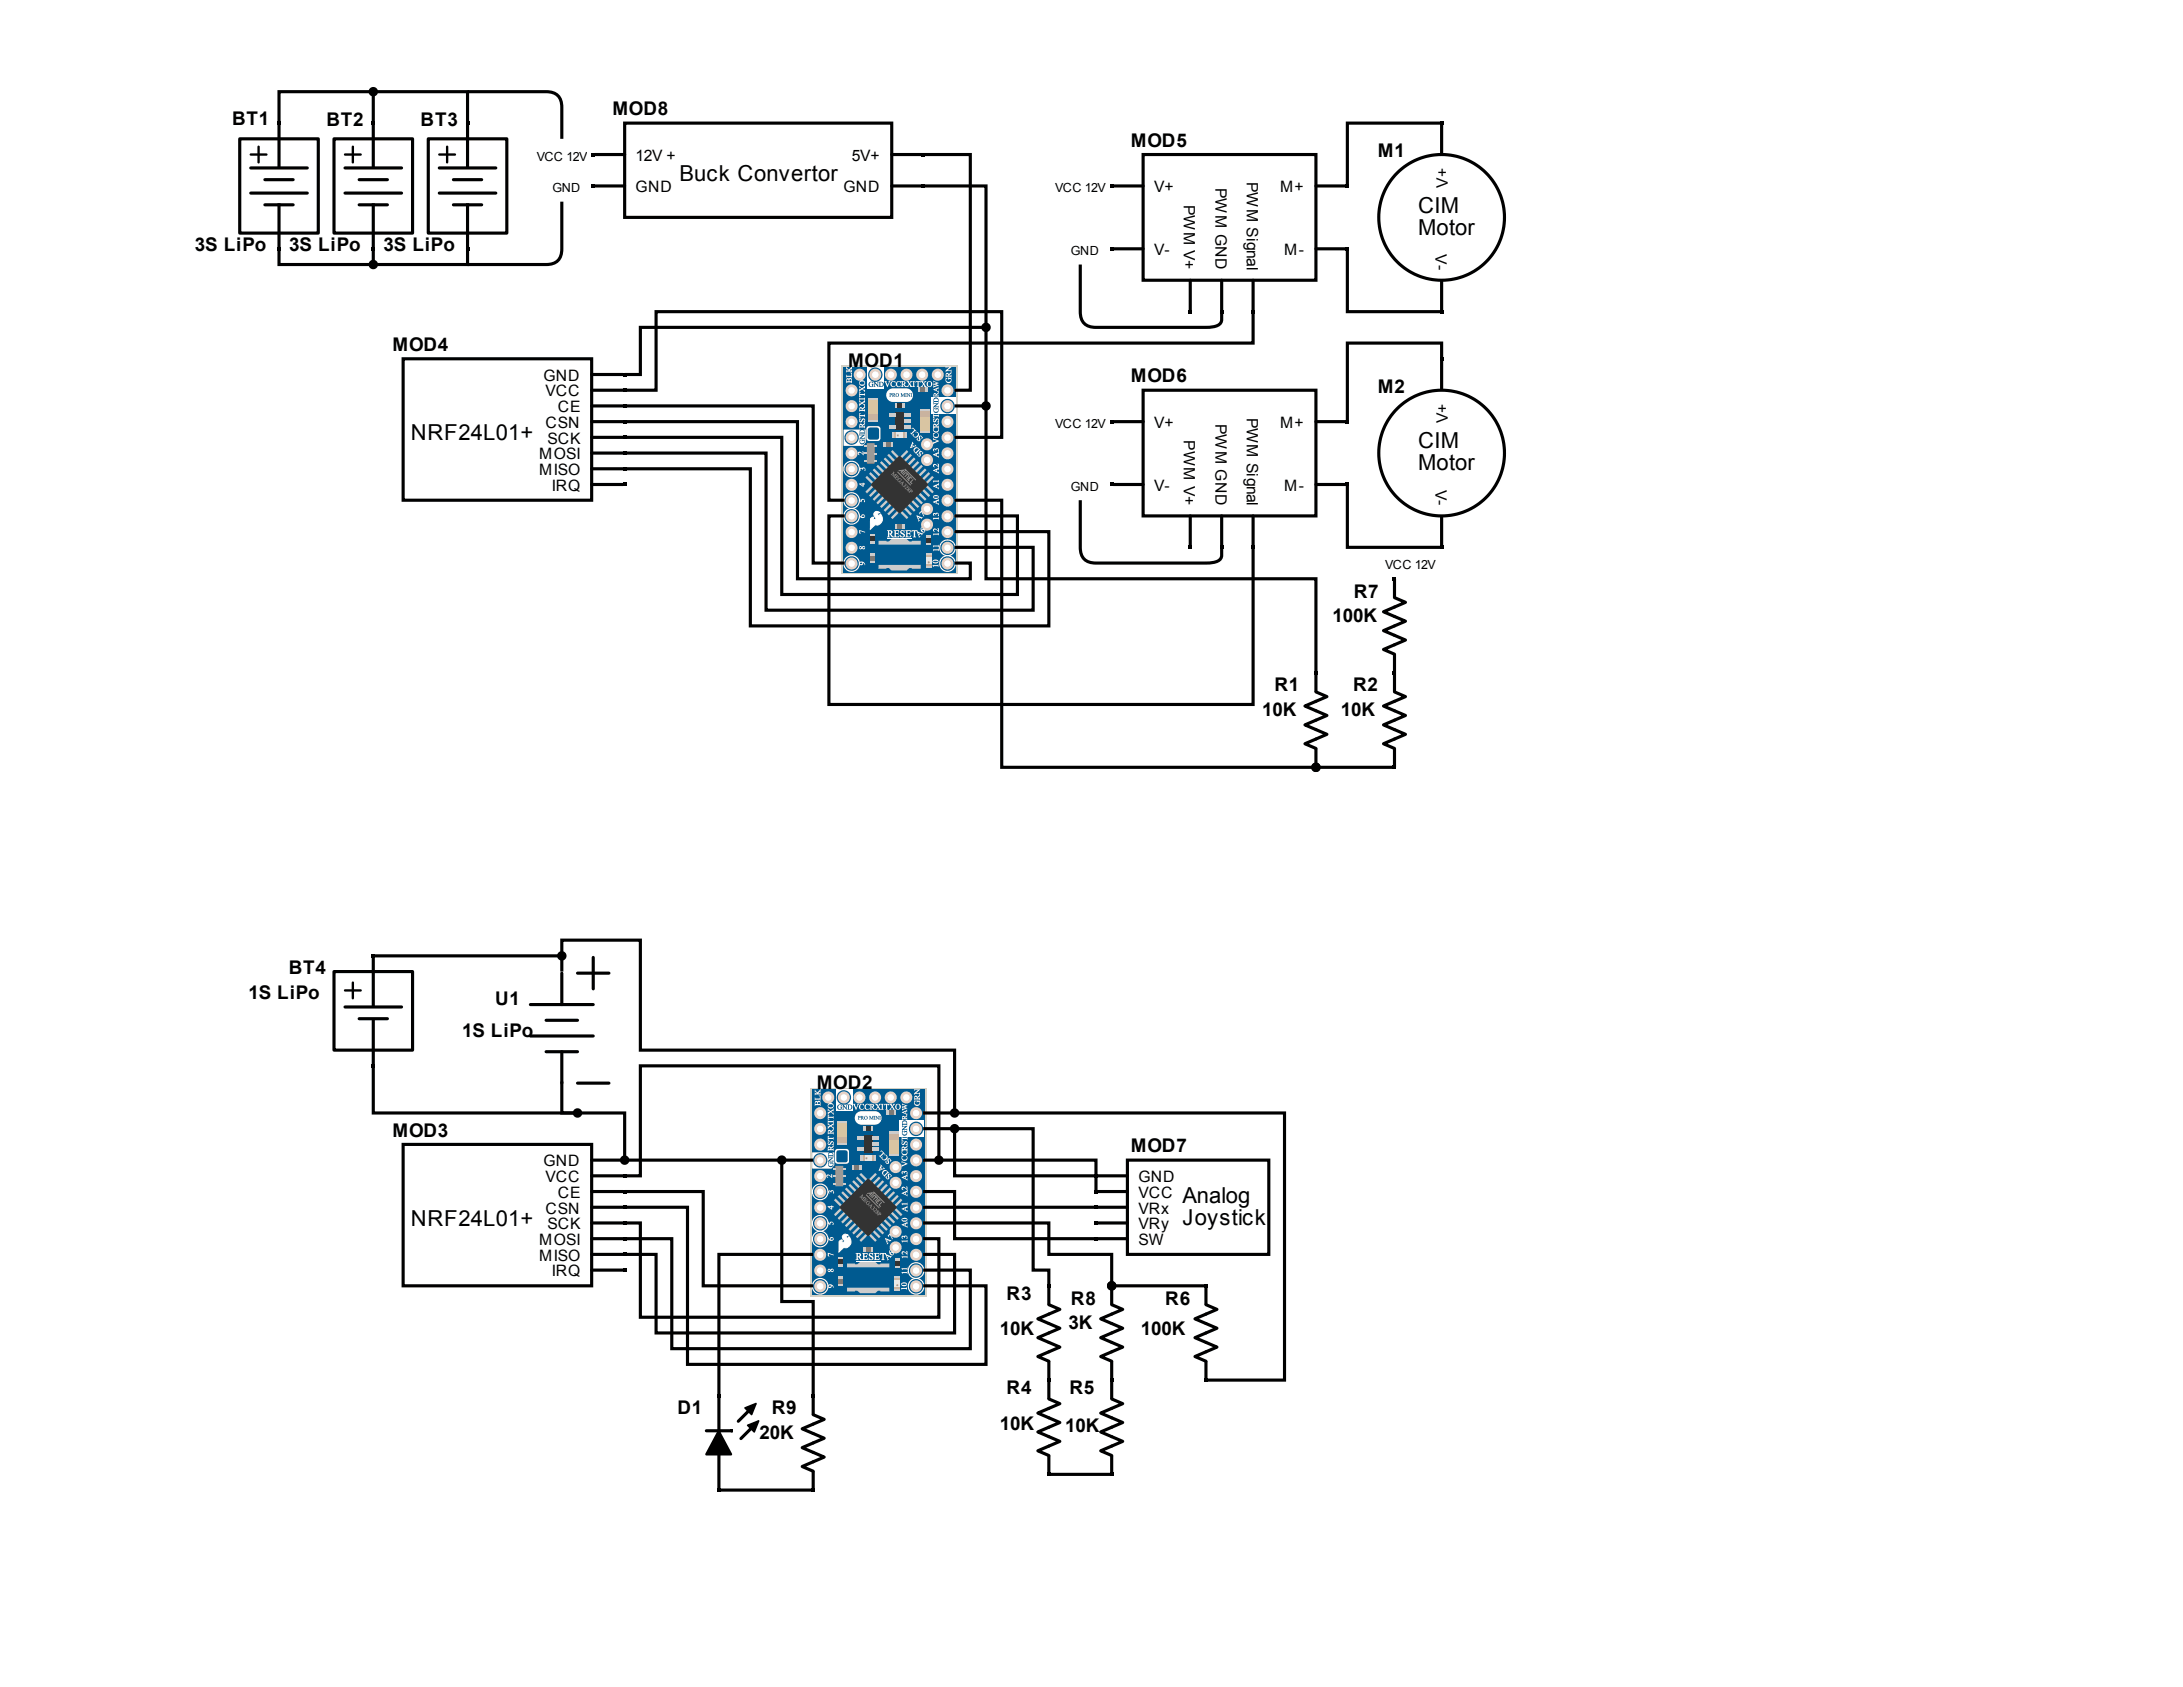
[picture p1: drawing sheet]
<svg xmlns="http://www.w3.org/2000/svg" width="279mm" height="216mm" viewBox="0 0 279 216" stroke-linecap="round" stroke-linejoin="round" font-family="sans-serif">
<defs><g id="words">
<g font-size="2.8">
<text x="87" y="23.2">Buck Convertor</text>
<text x="181.5" y="27.2">CIM</text>
<text x="181.5" y="30">Motor</text>
<text x="52.6" y="56.4">NRF24L01+</text>
<text x="181.5" y="57.4">CIM</text>
<text x="181.5" y="60.2">Motor</text>
<text x="151.3" y="153.9">Analog</text>
<text x="52.6" y="156.9">NRF24L01+</text>
<text x="151.3" y="156.7">Joystick</text>
</g>
<g font-size="2.4">
<text x="29.7" y="16.1">BT1</text>
<text x="41.8" y="16.2">BT2</text>
<text x="53.8" y="16.2">BT3</text>
<text x="78.4" y="14.7">MOD8</text>
<text x="144.7" y="18.8">MOD5</text>
<text x="176.4" y="20.1">M1</text>
<text x="24.9" y="32.1">3S LiPo</text>
<text x="37" y="32.1">3S LiPo</text>
<text x="49.1" y="32.1">3S LiPo</text>
<text x="50.2" y="44.9">MOD4</text>
<text x="108.6" y="46.9">MOD1</text>
<text x="144.7" y="48.9">MOD6</text>
<text x="176.4" y="50.2">M2</text>
<text x="173.3" y="76.5">R7</text>
<text x="170.5" y="79.6">100K</text>
<text x="163.1" y="88.4">R1</text>
<text x="173.2" y="88.4">R2</text>
<text x="161.5" y="91.7">10K</text>
<text x="171.6" y="91.7">10K</text>
<text x="36.9" y="124.6">BT4</text>
<text x="31.8" y="127.9">1S LiPo</text>
<text x="63.4" y="128.7">U1</text>
<text x="59.1" y="132.7">1S LiPo</text>
<text x="104.5" y="139.4">MOD2</text>
<text x="50.2" y="145.5">MOD3</text>
<text x="144.7" y="147.5">MOD7</text>
<text x="128.8" y="166.4">R3</text>
<text x="137.1" y="167">R8</text>
<text x="149.1" y="167">R6</text>
<text x="128" y="170.9">10K</text>
<text x="136.8" y="170.1">3K</text>
<text x="146" y="170.9">100K</text>
<text x="128.8" y="178.4">R4</text>
<text x="136.9" y="178.4">R5</text>
<text x="86.7" y="180.9">D1</text>
<text x="97.2" y="184.2">20K</text>
<text x="98.8" y="180.9">R9</text>
<text x="128" y="183">10K</text>
<text x="136.3" y="183.3">10K</text>
</g>
<g font-size="2">
<text x="81.4" y="20.6">12V +</text>
<text x="109" y="20.6">5V+</text>
<text x="159.6" y="23.3" transform="rotate(90 159.6 23.3)">PWM Signal</text>
<text x="81.4" y="24.6">GND</text>
<text x="108" y="24.6">GND</text>
<text x="147.7" y="24.6">V+</text>
<text x="151.5" y="26.2" transform="rotate(90 151.5 26.2)">PWM V+</text>
<text x="155.6" y="24.1" transform="rotate(90 155.6 24.1)">PWM GND</text>
<text x="163.8" y="24.6">M+</text>
<text x="185.3" y="24" transform="rotate(-90 185.3 24)">V+</text>
<text x="147.7" y="32.6">V-</text>
<text x="164.4" y="32.6">M-</text>
<text x="183.7" y="32.5" transform="rotate(90 183.7 32.5)">V-</text>
<text x="69.6" y="48.7">GND</text>
<text x="69.8" y="50.7">VCC</text>
<text x="71.4" y="52.8">CE</text>
<text x="159.6" y="53.4" transform="rotate(90 159.6 53.4)">PWM Signal</text>
<text x="69" y="58.8">MOSI</text>
<text x="69.8" y="54.8">CSN</text>
<text x="70.1" y="56.8">SCK</text>
<text x="147.7" y="54.8">V+</text>
<text x="151.5" y="56.4" transform="rotate(90 151.5 56.4)">PWM V+</text>
<text x="155.6" y="54.2" transform="rotate(90 155.6 54.2)">PWM GND</text>
<text x="163.8" y="54.8">M+</text>
<text x="185.3" y="54.2" transform="rotate(-90 185.3 54.2)">V+</text>
<text x="69" y="60.8">MISO</text>
<text x="70.6" y="62.8">IRQ</text>
<text x="147.7" y="62.8">V-</text>
<text x="164.4" y="62.8">M-</text>
<text x="183.7" y="62.7" transform="rotate(90 183.7 62.7)">V-</text>
<text x="69.6" y="149.3">GND</text>
<text x="69.8" y="151.3">VCC</text>
<text x="69.8" y="155.3">CSN</text>
<text x="71.4" y="153.3">CE</text>
<text x="145.7" y="151.3">GND</text>
<text x="145.7" y="153.3">VCC</text>
<text x="145.7" y="155.3">VRx</text>
<text x="69" y="159.3">MOSI</text>
<text x="69" y="161.3">MISO</text>
<text x="70.1" y="157.3">SCK</text>
<text x="145.7" y="157.3">VRy</text>
<text x="145.7" y="159.3">SW</text>
<text x="70.6" y="163.4">IRQ</text>
</g>
<g font-size="1.6">
<text x="68.7" y="20.6">VCC 12V</text>
<text x="70.7" y="24.6">GND</text>
<text x="135" y="24.6">VCC 12V</text>
<text x="137.1" y="32.6">GND</text>
<text x="135" y="54.8">VCC 12V</text>
<text x="137.1" y="62.8">GND</text>
<text x="177.3" y="72.9">VCC 12V</text>
</g>
<g font-size="1.1" fill="#fff">
<text x="110.5" y="58.3" transform="rotate(-90 110.5 58.3)">2</text>
<text x="110.7" y="64.3" transform="rotate(-90 110.7 64.3)">5</text>
<text x="110.7" y="62.3" transform="rotate(-90 110.7 62.3)">4</text>
<text x="110.8" y="60.3" transform="rotate(-90 110.8 60.3)">3</text>
<text x="120.2" y="64.6" transform="rotate(-90 120.2 64.6)">A0</text>
<text x="120.2" y="62.6" transform="rotate(-90 120.2 62.6)">A1 A2 A3 VCCRST</text>
<text x="110.7" y="68.4" transform="rotate(-90 110.7 68.4)">7</text>
<text x="110.7" y="70.4" transform="rotate(-90 110.7 70.4)">8</text>
<text x="110.7" y="66.4" transform="rotate(-90 110.7 66.4)">6</text>
<text x="117.6" y="66.8" transform="rotate(-45 117.6 66.8)">A7</text>
<text x="117.6" y="68.8" transform="rotate(-45 117.6 68.8)">A6</text>
<text x="120.2" y="66.6" transform="rotate(-90 120.2 66.6)">13</text>
<text x="120.2" y="70.7" transform="rotate(-90 120.2 70.7)">11</text>
<text x="120.2" y="68.6" transform="rotate(-90 120.2 68.6)">12</text>
<text x="110.7" y="72.4" transform="rotate(-90 110.7 72.4)">9</text>
<text x="120.1" y="72.7" transform="rotate(-90 120.1 72.7)">10</text>
<text x="106.5" y="150.8" transform="rotate(-90 106.5 150.8)">2</text>
<text x="106.7" y="154.8" transform="rotate(-90 106.7 154.8)">4</text>
<text x="106.7" y="152.8" transform="rotate(-90 106.7 152.8)">3</text>
<text x="116.1" y="155.1" transform="rotate(-90 116.1 155.1)">A1 A2 A3 VCCRST</text>
<text x="106.7" y="156.8" transform="rotate(-90 106.7 156.8)">5</text>
<text x="106.7" y="160.9" transform="rotate(-90 106.7 160.9)">7</text>
<text x="106.7" y="158.9" transform="rotate(-90 106.7 158.9)">6</text>
<text x="113.5" y="159.3" transform="rotate(-45 113.5 159.3)">A7</text>
<text x="113.6" y="161.3" transform="rotate(-45 113.6 161.3)">A6</text>
<text x="116.1" y="159.1" transform="rotate(-90 116.1 159.1)">13</text>
<text x="116.1" y="157.1" transform="rotate(-90 116.1 157.1)">A0</text>
<text x="116.1" y="161.1" transform="rotate(-90 116.1 161.1)">12</text>
<text x="106.7" y="164.9" transform="rotate(-90 106.7 164.9)">9</text>
<text x="106.7" y="162.9" transform="rotate(-90 106.7 162.9)">8</text>
<text x="116.1" y="165.2" transform="rotate(-90 116.1 165.2)">10</text>
<text x="116.1" y="163.2" transform="rotate(-90 116.1 163.2)">11</text>
</g>
<g font-size=".7" fill="#979182">
<text x="114" y="60.7" transform="rotate(45 114 60.7)">MEGA328P</text>
<text x="110" y="153.2" transform="rotate(45 110 153.2)">MEGA328P</text>
</g>
</g></defs>
<path d="M142.1 31.6h.4v.4h-.4zM142.1 23.6h.4v.4h-.4zM152.1 39.7h.4v.4h-.4zM156.2 39.7h.4v.4h-.4zM160.2 39.7h.4v.4h-.4zM172.2 31.6h.4v.4h-.4zM172.2 23.6h.4v.4h-.4z" fill="#000"/>
<path d="M146.3 19.8h22.1v16.1h-22.1z" fill="#fff"/>
<path d="M146.3 19.8h22.1v16.1h-22.1zM142.5 31.8h3.8M142.5 23.8h3.8M152.3 35.9v4M156.4 35.9v4M160.4 35.9v4M168.4 31.8h4M168.4 23.8h4" fill="none" stroke="#000" stroke-width=".4"/>
<path d="M142.1 53.8h.4v.4h-.4zM172.2 53.8h.4v.4h-.4zM142.1 61.8h.4v.4h-.4zM152.1 69.8h.4v.4h-.4zM156.2 69.8h.4v.4h-.4zM160.2 69.8h.4v.4h-.4zM172.2 61.8h.4v.4h-.4z" fill="#000"/>
<path d="M146.3 49.9h22.1v16.1h-22.1z" fill="#fff"/>
<path d="M142.5 54h3.8M146.3 49.9h22.1v16.1h-22.1zM168.4 54h4M142.5 62h3.8M152.3 66v4M156.4 66v4M160.4 66v4M168.4 62h4" fill="none" stroke="#000" stroke-width=".4"/>
<path d="M75.7 19.6h.4v.4h-.4zM118 19.6h.4v.4h-.4zM75.7 23.6h.4v.4h-.4zM118 23.6h.4v.4h-.4z" fill="#000"/>
<path d="M79.9 15.8h34.2v12h-34.2z" fill="#fff"/>
<path d="M76.1 19.8h3.8M79.9 15.8h34.2v12h-34.2zM114.1 19.8h4.1M76.1 23.8h3.8M114.1 23.8h4.1" fill="none" stroke="#000" stroke-width=".4"/>
<path d="M184.3 15.6h.4v.4h-.4zM184.3 39.7h.4v.4h-.4z" fill="#000"/>
<circle cx="184.5" cy="27.8" r="8" fill="#fff"/>
<g fill="none" stroke="#000" stroke-width=".4">
<path d="M184.5 16v3.8M184.5 35.9v4"/>
<circle cx="184.5" cy="27.8" r="8"/>
</g>
<path d="M184.3 45.7h.4v.4h-.4zM184.3 69.8h.4v.4h-.4z" fill="#000"/>
<circle cx="184.5" cy="58" r="8" fill="#fff"/>
<g fill="none" stroke="#000" stroke-width=".4">
<path d="M184.5 15.8h-12.1v8M138.3 33.9v6a1.78 1.78 0 0 0 2 2h14a2.05 2.05 0 0 0 2-.6l.1-1.4M172.4 31.8v8.1h12.1M184.5 45.9v-2h-12.1v10.1M184.5 46.1v3.8M138.3 64v6a1.78 1.78 0 0 0 2 2.1h14a2.05 2.05 0 0 0 2-.7l.1-1.4M184.5 66v4"/>
<circle cx="184.5" cy="58" r="8"/>
</g>
<path d="M103.7 139.2h14.9v26.8h-14.9z" fill="#d3d1c6"/>
<path d="M103.9 139.4h14.4v26.3h-14.4z" fill="#005a90"/>
<path d="M107 147.1l.2-.1h1.1a.35 .35 0 0 1 .4 .4v1.2a.35 .35 0 0 1-.4 .3h-1.1a.35 .35 0 0 1-.3-.3v-1.2z" fill="#fff"/>
<path d="M107.1 147.3l.2-.1h.9l.2 .1 .1 .2v1l-.1 .2-.2 .1h-.9l-.2-.1-.1-.2v-1z" fill="#005a90"/>
<g fill="#fff">
<path d="M115.1 143.4h3.2v2.1h-3.2z"/>
<path d="M107 139.5h2.1v2.7h-2.1z"/>
<path d="M103.9 147.5h2.9v1.6l-.4 .5h-2.5z"/>
<circle cx="105" cy="164.6" r="1.07"/>
</g>
<circle cx="105" cy="164.6" r=".92" fill="#005a90"/>
<circle cx="105" cy="164.6" r=".77" fill="#e6d2c6"/>
<circle cx="105" cy="164.6" r=".42" fill="#fff"/>
<circle cx="105" cy="162.6" r=".77" fill="#e6d2c6"/>
<circle cx="105" cy="162.6" r=".42" fill="#fff"/>
<circle cx="105" cy="160.6" r=".77" fill="#e6d2c6"/>
<g fill="#fff">
<circle cx="105" cy="160.6" r=".42"/>
<circle cx="105" cy="158.6" r="1.07"/>
</g>
<circle cx="105" cy="158.6" r=".92" fill="#005a90"/>
<circle cx="105" cy="158.6" r=".77" fill="#e6d2c6"/>
<g fill="#fff">
<circle cx="105" cy="158.6" r=".42"/>
<circle cx="105" cy="156.6" r="1.07"/>
</g>
<circle cx="105" cy="156.6" r=".92" fill="#005a90"/>
<circle cx="105" cy="156.6" r=".77" fill="#e6d2c6"/>
<circle cx="105" cy="156.6" r=".42" fill="#fff"/>
<circle cx="105" cy="154.5" r=".77" fill="#e6d2c6"/>
<g fill="#fff">
<circle cx="105" cy="154.5" r=".42"/>
<circle cx="105" cy="152.5" r="1.07"/>
</g>
<circle cx="105" cy="152.5" r=".92" fill="#005a90"/>
<circle cx="105" cy="152.5" r=".77" fill="#e6d2c6"/>
<circle cx="105" cy="152.5" r=".42" fill="#fff"/>
<circle cx="105" cy="150.5" r=".77" fill="#e6d2c6"/>
<circle cx="105" cy="150.5" r=".42" fill="#fff"/>
<circle cx="105" cy="148.5" r=".92" fill="#005a90"/>
<circle cx="105" cy="148.5" r=".77" fill="#e6d2c6"/>
<circle cx="105" cy="148.5" r=".42" fill="#fff"/>
<circle cx="105" cy="146.5" r=".77" fill="#e6d2c6"/>
<circle cx="105" cy="146.5" r=".42" fill="#fff"/>
<circle cx="105" cy="144.5" r=".77" fill="#e6d2c6"/>
<circle cx="105" cy="144.5" r=".42" fill="#fff"/>
<circle cx="105" cy="142.5" r=".77" fill="#e6d2c6"/>
<circle cx="105" cy="142.5" r=".42" fill="#fff"/>
<circle cx="106" cy="140.5" r=".77" fill="#e6d2c6"/>
<circle cx="106" cy="140.5" r=".42" fill="#fff"/>
<circle cx="108" cy="140.5" r=".92" fill="#005a90"/>
<circle cx="108" cy="140.5" r=".77" fill="#e6d2c6"/>
<circle cx="108" cy="140.5" r=".42" fill="#fff"/>
<circle cx="110" cy="140.5" r=".77" fill="#e6d2c6"/>
<circle cx="110" cy="140.5" r=".42" fill="#fff"/>
<circle cx="112" cy="140.5" r=".77" fill="#e6d2c6"/>
<circle cx="112" cy="140.5" r=".42" fill="#fff"/>
<circle cx="114" cy="140.5" r=".77" fill="#e6d2c6"/>
<circle cx="114" cy="140.5" r=".42" fill="#fff"/>
<circle cx="116" cy="140.5" r=".77" fill="#e6d2c6"/>
<circle cx="116" cy="140.5" r=".42" fill="#fff"/>
<circle cx="117.2" cy="142.5" r=".77" fill="#e6d2c6"/>
<circle cx="117.2" cy="142.5" r=".42" fill="#fff"/>
<circle cx="117.2" cy="144.5" r=".92" fill="#005a90"/>
<circle cx="117.2" cy="144.5" r=".77" fill="#e6d2c6"/>
<circle cx="117.2" cy="144.5" r=".42" fill="#fff"/>
<circle cx="117.2" cy="146.5" r=".77" fill="#e6d2c6"/>
<circle cx="117.2" cy="146.5" r=".42" fill="#fff"/>
<circle cx="117.2" cy="148.5" r=".77" fill="#e6d2c6"/>
<circle cx="117.2" cy="148.5" r=".42" fill="#fff"/>
<circle cx="114.6" cy="149.4" r=".77" fill="#e6d2c6"/>
<circle cx="114.6" cy="149.4" r=".42" fill="#fff"/>
<circle cx="117.2" cy="150.5" r=".77" fill="#e6d2c6"/>
<circle cx="117.2" cy="150.5" r=".42" fill="#fff"/>
<circle cx="114.6" cy="151.4" r=".77" fill="#e6d2c6"/>
<circle cx="114.6" cy="151.4" r=".42" fill="#fff"/>
<circle cx="117.2" cy="152.5" r=".77" fill="#e6d2c6"/>
<circle cx="117.2" cy="152.5" r=".42" fill="#fff"/>
<circle cx="117.2" cy="154.5" r=".77" fill="#e6d2c6"/>
<circle cx="117.2" cy="154.5" r=".42" fill="#fff"/>
<circle cx="117.2" cy="156.6" r=".77" fill="#e6d2c6"/>
<circle cx="117.2" cy="156.6" r=".42" fill="#fff"/>
<circle cx="114.6" cy="157.6" r=".77" fill="#e6d2c6"/>
<circle cx="114.6" cy="157.6" r=".42" fill="#fff"/>
<circle cx="117.2" cy="158.6" r=".77" fill="#e6d2c6"/>
<circle cx="117.2" cy="158.6" r=".42" fill="#fff"/>
<circle cx="114.6" cy="159.6" r=".77" fill="#e6d2c6"/>
<circle cx="114.6" cy="159.6" r=".42" fill="#fff"/>
<circle cx="117.2" cy="160.6" r=".77" fill="#e6d2c6"/>
<g fill="#fff">
<circle cx="117.2" cy="160.6" r=".42"/>
<circle cx="117.2" cy="162.6" r="1.07"/>
</g>
<circle cx="117.2" cy="162.6" r=".92" fill="#005a90"/>
<circle cx="117.2" cy="162.6" r=".77" fill="#e6d2c6"/>
<g fill="#fff">
<circle cx="117.2" cy="162.6" r=".42"/>
<circle cx="117.2" cy="164.6" r="1.07"/>
</g>
<circle cx="117.2" cy="164.6" r=".92" fill="#005a90"/>
<circle cx="117.2" cy="164.6" r=".77" fill="#e6d2c6"/>
<circle cx="117.2" cy="164.6" r=".42" fill="#fff"/>
<g fill="#005a90">
<path d="M106 148.8h.2a.25 .25 0 0 0-.1 .3 .25 .25 0 0 0 .3 .1 .25 .25 0 0 0 .2-.3l-.3 .1v-.3a.34 .34 0 0 1 .3 .6 .34 .34 0 0 1-.6-.1zM106 148l.1 .1h.6l-.5 .5h.4l.1-.1v.2l-.1-.1h-.5l-.1 .2v-.2l.4-.4h-.3l-.1 .1zM106.1 147.5l.2-.1a.33 .33 0 0 1 .4 .4v.3l-.2-.1h-.4l-.1 .1zM106.1 147.6v.2h.5a.26 .26 0 0 0-.1-.2 .26 .26 0 0 0-.4 0z"/>
<path d="M107.2 141.4l.5-.1v.3a.25 .25 0 0 0-.3-.1 .25 .25 0 0 0-.1 .3 .25 .25 0 0 0 .3 .1l-.1-.3h.3v.1a.34 .34 0 0 1-.5 .3 .34 .34 0 0 1-.1-.6zM107.8 141.4h.1l.4 .4v-.4h-.1h.3h-.1v.6l-.4-.4v.3v.1h-.2l.1-.1v-.4zM108.4 141.4h.3a.34 .34 0 0 1 .4 .3 .34 .34 0 0 1-.4 .3h-.3l.1-.1v-.5zM108.7 141.4v.5a.26 .26 0 0 0 .3-.2 .26 .26 0 0 0-.3-.3z"/>
<path d="M115.4 144.8l.3-.1a.25 .25 0 0 0-.1 .4 .25 .25 0 0 0 .3 .1 .25 .25 0 0 0 .1-.3l-.3 .1v-.3h.1a.34 .34 0 0 1 .3 .5 .34 .34 0 0 1-.6 0zM115.4 144l.1 .1h.6l-.4 .4h.3l.1-.1v.3l-.1-.1h-.4l-.2 .1v-.2l.5-.3h-.4l-.1 .1zM115.5 143.5l.3-.1a.33 .33 0 0 1 .3 .3v.3l-.1-.1-.5 .1h-.1zM115.6 143.6l-.1 .2h.5a.26 .26 0 0 0-.1-.3 .26 .26 0 0 0-.3 .1z"/>
</g>
<g fill="#fff">
<path d="M107.9 158.1a.44 .44 0 0 1 .7 0l-.3 .2a.17 .17 0 0 0 .2 .1 .17 .17 0 0 0 .1-.1 .77 .77 0 0 1 .3 .9 .77 .77 0 0 1-.9 .4l-.6 .6v-1.3l.2-.2h.2l-.1 .1 .1 .2 .3-.1-.3-.6z"/>
<path d="M104.4 140.9h.1a.18 .18 0 0 0 .3 0l.2 .1v.5l-.1-.1h-.5l-.1 .1zM104.4 141.1v.2h.2v-.1a.12 .12 0 0 0 0-.1 .12 .12 0 0 0-.2 0zM104.7 141.1v.2h.2a.15 .15 0 0 0 0-.2 .15 .15 0 0 0-.2 0zM104.3 140.5l.1 .1h.5v-.3l-.1-.1h.2v.6l-.1-.1h-.5l-.1 .1zM104.3 139.5l.3 .3 .4-.4v.3h-.1l-.2 .2h.2l.1-.1v.4l-.1-.1h-.5l-.1 .1v-.4l.3 .1-.2-.2-.1 .1z"/>
<path d="M105.9 142.7h.3l-.2 .2h.6l.1-.1v.4l-.1-.1h-.6l.2 .2h-.3zM105.9 141.9l.4 .3 .4-.3v.3h-.1l-.2 .1 .2 .1h.1v.3l-.4-.4-.4 .4v-.4l.1 .1 .2-.2-.2-.1-.1 .1zM105.9 141.5a.4 .4 0 0 1 .8 0 .4 .4 0 0 1-.8 0zM106.1 141.4h-.1a.29 .29 0 0 0 .3 .3 .29 .29 0 0 0 .3-.3l-.1-.1z"/>
<path d="M106 144.6h.2l.1 .2 .4-.4v.3l-.3 .3 .3-.2v.4l-.2-.1h-.5l-.1 .1zM106.1 144.8l-.1 .1h.3a.14 .14 0 0 0-.1-.1 .14 .14 0 0 0-.1 0zM105.9 143.7l.4 .3 .4-.3v.3h-.1l-.2 .1 .2 .2 .1-.1v.3l-.4-.3-.4 .3v-.4l.1 .1 .2-.1-.2-.2-.1 .1zM105.9 143.4l.2 .1h.5l.1-.1v.3l-.2-.1h-.4l-.2 .1z"/>
<path d="M106 146.8l.2-.1 .1 .2 .4-.3v.2l-.3 .3 .3-.1v.3l-.2-.1h-.5l-.1 .1zM106.1 146.9l-.1 .2h.3a.14 .14 0 0 0-.1-.2 .14 .14 0 0 0-.1 0zM105.9 146.1h.3l-.2 .2 .1 .1h.1a.26 .26 0 0 1 .2-.4 .26 .26 0 0 1 .3 .3v.2h-.3a.15 .15 0 0 0 .2-.1 .15 .15 0 0 0-.1-.2l-.1 .1a.25 .25 0 0 1-.3 .3 .25 .25 0 0 1-.1-.4zM105.9 145.4h.3l-.2 .2h.6l.1-.1v.4l-.1-.1h-.6l.2 .2h-.3z"/>
<path d="M109.2 141.3h.3l-.1 .1 .2 .4 .2-.4-.1-.1h.2l-.3 .7zM110 141.4l.6-.1v.2a.26 .26 0 0 0-.4-.1 .26 .26 0 0 0 0 .4 .26 .26 0 0 0 .4 0 .35 .35 0 0 1-.6 .1 .35 .35 0 0 1 0-.5zM110.7 141.4l.6-.1v.2a.26 .26 0 0 0-.4-.1 .26 .26 0 0 0 0 .4 .26 .26 0 0 0 .4 0 .35 .35 0 0 1-.6 .1 .35 .35 0 0 1 0-.5z"/>
<path d="M111.3 141.3h.3a.21 .21 0 0 1 .3 .1 .21 .21 0 0 1-.2 .3l.3 .3h-.2l-.3-.3 .1 .3h-.3l.1-.1v-.5zM111.5 141.4v.2a.14 .14 0 0 0 .2 0 .14 .14 0 0 0 0-.2zM112 141.3h.4l-.1 .1 .1 .1 .1-.1v-.1h.3l-.3 .3 .3 .4h-.4l.1-.1-.1-.2-.2 .2 .1 .1h-.3l.3-.3zM112.8 141.3h.3l-.1 .1v.5l.1 .1h-.3l.1-.1v-.5z"/>
<path d="M113.2 141.3h.6v.2l-.3-.1v.5l.1 .1h-.3l.1-.1v-.5l-.2 .1zM113.8 141.3h.4l-.1 .1 .1 .1 .1-.1v-.1h.3l-.3 .3 .3 .4h-.4l.1-.1-.1-.2-.2 .2 .1 .1h-.3l.3-.3zM114.5 141.6a.4 .4 0 0 1 .8 0 .4 .4 0 0 1-.8 0zM114.8 141.4l-.1 .2 .2 .3a.29 .29 0 0 0 .2-.3 .29 .29 0 0 0-.2-.2z"/>
<path d="M117 140.9h.3a.28 .28 0 0 0-.1 .3 .28 .28 0 0 0 .3 .2 .28 .28 0 0 0 .2-.4l-.4 .1v-.3h.1a.39 .39 0 0 1 .3 .6 .39 .39 0 0 1-.7-.1zM117.1 140.3l.2-.1 .1 .2 .4-.3v.2l-.4 .3 .4-.1v.3l-.2-.1h-.5l-.1 .1zM117.1 140.4v.2h.2a.14 .14 0 0 0 0-.2 .14 .14 0 0 0-.2 0zM117 139.3l.1 .1h.7l-.6 .5h.5l.1-.1v.3l-.2-.1h-.5l-.1 .1v-.2l.5-.4h-.4l-.1 .1z"/>
<path d="M115.5 146.8l.2-.1 .1 .2 .3-.3v.2l-.3 .3 .3-.1v.3l-.1-.1h-.5l-.1 .1zM115.5 146.9v.2h.2a.14 .14 0 0 0 0-.2 .14 .14 0 0 0-.2 0zM115.4 146.1h.3l-.2 .2 .1 .1a.26 .26 0 0 1 .3-.4 .26 .26 0 0 1 .3 .3v.2h-.3a.15 .15 0 0 0 .2-.1 .15 .15 0 0 0-.2-.2v.1a.25 .25 0 0 1-.3 .3 .25 .25 0 0 1-.2-.4zM115.4 145.4h.2l-.1 .2h.5l.1-.1v.4l-.1-.1h-.5l.1 .2h-.2z"/>
<path d="M115.4 148.6l.8 .4-.8 .4v-.4l.1 .1 .4-.2-.4-.1h-.1zM115.4 147.9h.3a.26 .26 0 0 0-.2 .4 .26 .26 0 0 0 .4 0 .26 .26 0 0 0 0-.4 .36 .36 0 0 1 .1 .6 .36 .36 0 0 1-.6-.1zM115.4 147.2h.3a.26 .26 0 0 0-.2 .4 .26 .26 0 0 0 .4 0 .26 .26 0 0 0 0-.4 .36 .36 0 0 1 .1 .6 .36 .36 0 0 1-.6-.1z"/>
<path d="M109.5 160.4h.3a.26 .26 0 0 1 .4 .1 .26 .26 0 0 1-.2 .3l.4 .5h-.3l-.3-.5v.4l.1 .1h-.4l.1-.2v-.6zM109.8 160.5v.3a.17 .17 0 0 0 .2-.1 .17 .17 0 0 0 0-.2zM110.3 160.4h.7l.1 .2-.2-.1h-.3v.2h.2l.2-.1v.4l-.1-.2h-.3v.3l.3 .1 .2-.2-.1 .3h-.7l.2-.2v-.6zM111.3 160.4l.4-.1v.4a.17 .17 0 0 0-.1-.3 .17 .17 0 0 0-.2 .2 .32 .32 0 0 1 .4 .3 .32 .32 0 0 1-.3 .4h-.3v-.4h.1a.18 .18 0 0 0 .1 .3 .18 .18 0 0 0 .2-.2l-.1-.1a.34 .34 0 0 1-.2-.5zM111.8 160.4h.7l.1 .2-.2-.1h-.3v.2h.2l.2-.1v.4l-.1-.2h-.3v.3l.3 .1 .2-.2-.1 .3h-.7l.2-.2v-.6zM112.7 160.4h.7v.2l-.3-.1v.6l.1 .2h-.4l.1-.2v-.6l-.3 .1z"/>
</g>
<path d="M107.9 158.1a.44 .44 0 0 1 .7 0l-.3 .2a.17 .17 0 0 0 .2 .1 .17 .17 0 0 0 .1-.1 .77 .77 0 0 1 .3 .9 .77 .77 0 0 1-.9 .4l-.6 .6v-1.3l.2-.2h.2l-.1 .1 .1 .2 .3-.1-.3-.6z" fill="none" stroke="#fff" stroke-width=".13"/>
<g fill="#fff">
<path d="M109.7 142.5l.4-.3h1.9a.87 .87 0 0 1 .8 .9 .87 .87 0 0 1-.8 .8h-1.7a.87 .87 0 0 1-.8-.5 .87 .87 0 0 1 .2-.9z"/>
<path d="M113.7 150.3a.31 .31 0 0 1 .4 .1l.1 .1-.3 .1a.15 .15 0 0 0 .1-.2 .15 .15 0 0 0-.2 0v.1a.25 .25 0 0 1 0 .4 .25 .25 0 0 1-.4-.2h-.1l.2-.2v.3h.2zM113 149.8a.36 .36 0 0 1 .6 .1l.2 .2h-.1l-.4 .4v.1l-.4-.4zM113.1 150l-.1 .2 .2 .2 .4-.4-.3-.1zM112.7 149l.2 .3h-.1v.1l.1 .2 .2-.1v-.1l.2 .2-.8 .3zM112.7 149.5v.2l.2-.1z"/>
<path d="M113.6 148.3a.31 .31 0 0 1 .5 .2l-.2 .2a.16 .16 0 0 0 .1-.3 .15 .15 0 0 0-.3 0v.1a.25 .25 0 0 1 0 .4 .25 .25 0 0 1-.4-.2l.2-.2v.3h.1zM113.1 147.8a.37 .37 0 0 1 .5 .3 .37 .37 0 0 1-.3 .4 .37 .37 0 0 1-.5-.3h-.1l.2-.2a.26 .26 0 0 0 .2 .4 .26 .26 0 0 0 .3-.3 .26 .26 0 0 0-.3-.3zM112.6 147.3l.2-.1 .5 .4h-.2l-.3 .4-.1 .2-.2-.3h.1l.4-.4-.2-.1z"/>
</g>
<path d="M109.8 142.8h.2a.14 .14 0 0 1 .2 .2 .16 .16 0 0 1-.3 .1l.1 .2h-.2zM109.9 142.9l.1 .1v-.1zM110.1 142.8h.2a.13 .13 0 0 1 .2 .1 .13 .13 0 0 1-.1 .2l.2 .2h-.1l-.2-.2 .1 .2h-.3zM110.3 142.9v.1l.1-.1zM110.6 143a.25 .25 0 0 1 .5 0 .25 .25 0 0 1-.5 0zM110.7 142.9l.1 .3a.17 .17 0 0 0 .1-.2 .17 .17 0 0 0-.2-.1zM111.2 142.8h.2l.1 .3 .2-.3h.1v.5h-.2l.1-.3-.2 .3-.1-.3v.3h-.2zM111.8 142.8h.2v.5h-.2zM112 142.8h.2l.2 .3-.1-.3h.2v.5l-.3-.3v.3h-.2l.1-.4zM112.5 142.8h.2v.5h-.2z" fill="#005a90"/>
<g fill="#ccc">
<path d="M107.3 163.4h.6v.2h-.6z"/>
<path d="M107.3 164.3h.6v.2h-.6z"/>
</g>
<path d="M107.3 163.6h.6v.7h-.6z" fill="#9b785b"/>
<g fill="#ccc">
<path d="M111.4 159.6h.3v.5h-.3z"/>
<path d="M110.5 159.6h.3v.5h-.3z"/>
</g>
<path d="M110.8 159.6h.6v.5h-.6z" fill="#9b785b"/>
<g fill="#ccc">
<path d="M109.9 149.1h.3v.6h-.3z"/>
<path d="M109.1 149.1h.2v.6h-.2z"/>
</g>
<path d="M109.3 149.1h.6v.6h-.6z" fill="#9b785b"/>
<g fill="#ccc">
<path d="M114.4 142.1h.2v.6h-.2z"/>
<path d="M113.5 142.1h.3v.6h-.3z"/>
</g>
<path d="M113.8 142.1h.6v.6h-.6z" fill="#9b785b"/>
<g fill="#ccc">
<path d="M111.4 144.1h.3v.6h-.3z"/>
<path d="M110.5 144.1h.3v.6h-.3z"/>
</g>
<path d="M110.8 144.1h.6v.6h-.6z" fill="#333"/>
<g fill="#ccc">
<path d="M107.3 161.8h.6v.2h-.6z"/>
<path d="M107.3 160.9h.6v.2h-.6z"/>
</g>
<path d="M107.3 161.1h.6v.7h-.6z" fill="#333"/>
<g fill="#ccc">
<path d="M114.6 162h.5v.2h-.5z"/>
<path d="M114.6 161.1h.5v.2h-.5z"/>
</g>
<g fill="#333">
<path d="M114.6 161.3h.5v.7h-.5z"/>
<path d="M110.5 145.2h1.2v2.3h-1.2z"/>
</g>
<g fill="#ccc">
<path d="M109.8 145.4h.7v.4h-.7z"/>
<path d="M109.8 146.9h.7v.4h-.7z"/>
<path d="M111.7 145.4h.8v.4h-.8z"/>
<path d="M111.7 146.1h.8v.4h-.8z"/>
<path d="M111.7 146.9h.8v.4h-.8z"/>
<path d="M113.8 144.9h1.2v.2h-1.2z"/>
<path d="M113.8 147.6h1.2v.3h-1.2z"/>
</g>
<path d="M113.8 145.1h1.2v2.5h-1.2z" fill="#f3c571"/>
<path d="M113.8 145.1h1.2v.7h-1.2z" fill="#e5a067"/>
<g fill="#ccc">
<path d="M107.1 146.2h1.3v.3h-1.3z"/>
<path d="M107.1 143.5h1.3v.2h-1.3z"/>
</g>
<path d="M107.1 143.7h1.3v2.5h-1.3z" fill="#f3c571"/>
<path d="M107.1 145.6h1.3v.6h-1.3z" fill="#e5a067"/>
<path d="M111 150.9l.1-.1 .2 .1 3.5 3.6-3.5 3.6-.2 .1-.1-.1-3.5-3.6z" fill="#333"/>
<g fill="#ccc">
<path d="M112 150.1l.2 .2-.7 .8-.3-.2z"/>
<path d="M112.5 150.6l.2 .2-.8 .8-.2-.2z"/>
<path d="M113 151l.2 .3-.8 .7-.2-.2z"/>
<path d="M113.4 151.5l.2 .2-.7 .8-.3-.2z"/>
<path d="M113.9 152l.2 .2-.8 .8-.2-.2z"/>
<path d="M114.4 152.5l.2 .2-.8 .7-.2-.2z"/>
<path d="M114.8 152.9l.2 .2-.7 .8-.3-.2z"/>
<path d="M115.3 153.4l.2 .2-.8 .8-.2-.2z"/>
<path d="M107.5 154.6l.2 .3-.8 .7-.2-.2z"/>
<path d="M108 155.1l.2 .2-.8 .8-.2-.2z"/>
<path d="M108.4 155.6l.3 .2-.8 .8-.2-.2z"/>
<path d="M108.9 156.1l.2 .2-.8 .7-.2-.2z"/>
<path d="M109.4 156.5l.2 .2-.8 .8-.2-.2z"/>
<path d="M109.8 157l.3 .2-.8 .8-.2-.2z"/>
<path d="M110.3 157.5l.2 .2-.8 .8-.2-.3z"/>
<path d="M110.8 157.9l.2 .2-.8 .8-.2-.2z"/>
<path d="M110.2 150.1l.8 .8-.2 .2-.8-.8z"/>
<path d="M109.7 150.6l.8 .8-.2 .2-.8-.8z"/>
<path d="M109.3 151l.8 .8-.3 .2-.7-.7z"/>
<path d="M108.8 151.5l.8 .8-.2 .2-.8-.8z"/>
<path d="M108.3 152l.8 .8-.2 .2-.8-.8z"/>
<path d="M107.9 152.5l.8 .7-.3 .2-.7-.7z"/>
<path d="M107.4 152.9l.8 .8-.2 .2-.8-.8z"/>
<path d="M106.9 153.4l.8 .8-.2 .2-.8-.8z"/>
<path d="M114.7 154.6l.8 .8-.2 .2-.8-.7z"/>
<path d="M114.3 155.1l.7 .8-.2 .2-.8-.8z"/>
<path d="M113.8 155.6l.8 .8-.2 .2-.8-.8z"/>
<path d="M113.3 156.1l.8 .7-.2 .2-.8-.7z"/>
<path d="M112.9 156.5l.7 .8-.2 .2-.8-.8z"/>
<path d="M112.4 157l.8 .8-.2 .2-.8-.8z"/>
<path d="M111.9 157.5l.8 .7-.2 .3-.8-.8z"/>
<path d="M111.5 157.9l.7 .8-.2 .2-.8-.8z"/>
<path d="M110.2 147.9h.3v.7h-.3z"/>
<path d="M111.8 147.9h.3v.7h-.3z"/>
</g>
<path d="M110.5 147.9h1.3v.7h-1.3z" fill="#ece9df"/>
<g fill="#d4b685">
<path d="M110.5 147.9h.1v.7h-.1z"/>
<path d="M111.6 147.9h.2v.7h-.2z"/>
</g>
<circle cx="110.9" cy="148.2" r=".13" fill="#b3a08a"/>
<path d="M106.9 149.2l1 .1v2.5h-1z" fill="#a69b88"/>
<g fill="#ccc">
<path d="M107.9 149.5h.3v.2h-.3z"/>
<path d="M107.9 150.5h.3v.2h-.3z"/>
<path d="M107.9 151.4h.3v.2h-.3z"/>
<path d="M106.6 149.5h.3v.2h-.3z"/>
<path d="M106.6 150.4h.3v.2h-.3z"/>
<path d="M106.6 151.4h.3v.2h-.3z"/>
<path d="M108.4 164.8h5.4v.5h-1.1v-.1h-.3l-.4 .3h-1.9l-.4-.3h-.3v.1h-1z"/>
<path d="M108.4 161.7h1v.1h.3l.4-.3h1.9l.4 .3h.3v-.1h1.1v.5h-5.4z"/>
</g>
<path d="M115.5 142.8h.2l.1 .1 .3-.2v.2l-.3 .2 .3-.1v.3l-.1-.1h-.5l-.1 .1zM115.5 143v.1h.3l-.1-.1zM115.4 142.3l.7-.3v.3h-.2v.2l.1 .1 .1-.1v.2zM115.6 142.4l.2 .1v-.2zM115.4 141.2l.7 .3-.3 .2 .3 .1-.7 .3v-.2h.1l.4-.1-.3-.1-.2 .1v-.2h.1l.4-.1-.4-.1h-.1z" fill="#fff"/>
<path d="M110.8 152.9l1.7 1.7M111.8 152.5l.1 .2-.5 .5M111.9 152.7l1.3 1.2" fill="none" stroke="#979182" stroke-width=".13"/>
<path d="M110.3 152.8l.2 .1-.2 .4 .4-.1 .1 .1-.3 .2-.1 .1-.1-.1 .3-.2-.4 .1 .1-.4-.2 .3-.1-.1h.1zM110.8 153.3l.3 .2-.1 .1-.1-.2-.2 .1 .2 .1-.1 .2-.1-.2-.1 .1 .2 .1-.1 .1-.3-.3h.1zM110.9 153.8a.27 .27 0 0 1 .5 .1l-.1 .1a.18 .18 0 0 0-.1-.2 .18 .18 0 0 0-.3 .1 .18 .18 0 0 0 .1 .3l.2-.3 .1 .2-.2 .1a.3 .3 0 0 1-.2-.4zM111.1 154.3l.6-.2-.2 .6-.2-.2 .1-.1-.1-.1-.1 .1zM111.4 154.3l.1 .1v-.2zM111.5 154.7l.2 .1a.14 .14 0 0 1 0-.2 .14 .14 0 0 1 .2-.1h-.1a.12 .12 0 0 1 .2 0 .12 .12 0 0 1-.1 .1 .17 .17 0 0 1-.2 .2 .17 .17 0 0 1-.2-.1zM111.8 154.9h.3v-.2h-.1a.16 .16 0 0 1 .3 .1 .14 .14 0 0 1-.2 .2h-.2l.2 .1-.2 .1zM112.1 155.1h.1a.13 .13 0 0 1 .1-.2 .13 .13 0 0 1 .2 .1 .14 .14 0 0 1-.2 .2 .15 .15 0 0 1-.1 .2 .16 .16 0 0 1-.1-.3zM112.3 155v.1h.1v-.1zM112.1 155.2l.1 .1v-.2zM112.6 155.1l.1 .1a.15 .15 0 0 1 0 .3 .15 .15 0 0 1-.2-.1l-.1 .2-.2-.2h.1zM112.7 155.2l-.2 .2h.1l.1-.1z" fill="#979182"/>
<g fill="#ccc">
<path d="M114.5 164.9h.7v.3h-.7z"/>
<path d="M114.5 163.3h.7v.3h-.7z"/>
</g>
<path d="M114.5 163.6h.7v1.3h-.7z" fill="#ece9df"/>
<g fill="#d4b685">
<path d="M114.5 164.8h.7v.1h-.7z"/>
<path d="M114.5 163.6h.7v.1h-.7z"/>
</g>
<circle cx="114.8" cy="164.5" r=".13" fill="#b3a08a"/>
<path d="M109.6 161.3h3.1v.1h-3.1z" fill="#fff"/>
<path d="M79.7 148.3h.5v.4h-.5zM79.7 150.3h.5v.4h-.5zM79.7 152.3h.5v.4h-.5zM79.7 154.3h.5v.4h-.5zM79.7 156.3h.5v.4h-.5zM79.7 158.3h.5v.4h-.5zM79.7 160.3h.5v.4h-.5zM79.7 162.3h.5v.4h-.5z" fill="#000"/>
<path d="M51.6 146.5h24.1v18.1h-24.1z" fill="#fff"/>
<path d="M51.6 146.5h24.1v18.1h-24.1zM75.7 148.5h4M75.7 150.5h4M75.7 152.5h4M75.7 154.5h4M75.7 156.5h4M75.7 158.5h4M75.7 160.5h4M75.7 162.5h4" fill="none" stroke="#000" stroke-width=".4"/>
<path d="M79.7 47.7h.5v.4h-.5zM79.7 49.7h.5v.4h-.5zM79.7 51.7h.5v.5h-.5zM79.7 53.8h.5v.4h-.5zM79.7 55.8h.5v.4h-.5zM79.7 57.8h.5v.4h-.5zM79.7 59.8h.5v.4h-.5zM79.7 61.8h.5v.4h-.5z" fill="#000"/>
<path d="M51.6 45.9h24.1v18.1h-24.1z" fill="#fff"/>
<g fill="none" stroke="#000" stroke-width=".4">
<path d="M51.6 45.9h24.1v18.1h-24.1zM75.7 47.9h4M75.7 49.9h4M75.7 52h4M75.7 54h4M75.7 56h4M75.7 58h4M75.7 60h4M75.7 62h4M79.9 156.5h2.1v12.1h38.2v-10.1h-2M79.9 158.5h6.1v14.1h38.2v-10.1h-6M79.9 154.5h8.1v20.1h38.2v-10h-8"/>
<path d="M118.2 148.5h2v-12.1h-38.2v14.1h-2.1M79.9 160.5h4.1v10.1h38.2v-10.1h-4"/>
</g>
<path d="M140.1 150.3h.4v.4h-.4zM140.1 152.3h.4v.4h-.4zM140.1 154.3h.4v.4h-.4zM140.1 156.3h.4v.4h-.4zM140.1 158.3h.4v.4h-.4z" fill="#000"/>
<path d="M144.3 148.5h18.1v12h-18.1z" fill="#fff"/>
<g fill="none" stroke="#000" stroke-width=".4">
<path d="M67.9 128.6h8M67.9 132.6h8M69.9 130.6h4M69.9 134.6h4M71.9 124.3v-4h10.1v14.1h40.2v8h-4M71.9 124.5v4.1M71.9 134.6v4M73.9 124.5h4M73.9 138.6h4M75.9 122.5v4.1M118.2 144.4h4v6.1h18.1M120.6 148.5h19.7v4"/>
<path d="M140.5 150.5h3.8M140.5 152.5h3.8M140.5 154.5h3.8M140.5 156.5h3.8M140.5 158.5h3.8M144.3 148.5h18.1v12h-18.1z"/>
<circle cx="120.2" cy="148.5" r=".4"/>
</g>
<circle cx="120.2" cy="148.5" r=".4" fill="#000"/>
<path d="M107.7 46.7h14.9v26.8h-14.9z" fill="#d3d1c6"/>
<path d="M107.9 47h14.5v26.2h-14.5z" fill="#005a90"/>
<path d="M111 54.6l.2-.1h1.1a.35 .35 0 0 1 .4 .4v1.2a.35 .35 0 0 1-.4 .3h-1.1a.35 .35 0 0 1-.3-.3v-1.2z" fill="#fff"/>
<path d="M111.1 54.8l.2-.1h.9l.2 .1 .1 .2v1l-.1 .2-.2 .1h-.9l-.2-.1v-.2v-1z" fill="#005a90"/>
<g fill="#fff">
<path d="M119.2 50.9h3.1v2.1h-3.1z"/>
<path d="M111 47h2.1v2.7h-2.1z"/>
<path d="M108 55h2.8v1.6l-.4 .5h-2.4z"/>
<circle cx="109" cy="72.1" r="1.07"/>
</g>
<circle cx="109" cy="72.1" r=".92" fill="#005a90"/>
<circle cx="109" cy="72.1" r=".77" fill="#e6d2c6"/>
<circle cx="109" cy="72.1" r=".42" fill="#fff"/>
<circle cx="109" cy="70.1" r=".77" fill="#e6d2c6"/>
<circle cx="109" cy="70.1" r=".42" fill="#fff"/>
<circle cx="109" cy="68.1" r=".77" fill="#e6d2c6"/>
<g fill="#fff">
<circle cx="109" cy="68.1" r=".42"/>
<circle cx="109" cy="66.1" r="1.07"/>
</g>
<circle cx="109" cy="66.1" r=".92" fill="#005a90"/>
<circle cx="109" cy="66.1" r=".77" fill="#e6d2c6"/>
<g fill="#fff">
<circle cx="109" cy="66.1" r=".42"/>
<circle cx="109" cy="64.1" r="1.07"/>
</g>
<circle cx="109" cy="64.1" r=".92" fill="#005a90"/>
<circle cx="109" cy="64.1" r=".77" fill="#e6d2c6"/>
<circle cx="109" cy="64.1" r=".42" fill="#fff"/>
<circle cx="109" cy="62" r=".77" fill="#e6d2c6"/>
<g fill="#fff">
<circle cx="109" cy="62" r=".42"/>
<circle cx="109" cy="60" r="1.07"/>
</g>
<circle cx="109" cy="60" r=".92" fill="#005a90"/>
<circle cx="109" cy="60" r=".77" fill="#e6d2c6"/>
<circle cx="109" cy="60" r=".42" fill="#fff"/>
<circle cx="109" cy="58" r=".77" fill="#e6d2c6"/>
<circle cx="109" cy="58" r=".42" fill="#fff"/>
<circle cx="109" cy="56" r=".92" fill="#005a90"/>
<circle cx="109" cy="56" r=".77" fill="#e6d2c6"/>
<circle cx="109" cy="56" r=".42" fill="#fff"/>
<circle cx="109" cy="54" r=".77" fill="#e6d2c6"/>
<circle cx="109" cy="54" r=".42" fill="#fff"/>
<circle cx="109" cy="52" r=".77" fill="#e6d2c6"/>
<circle cx="109" cy="52" r=".42" fill="#fff"/>
<circle cx="109" cy="50" r=".77" fill="#e6d2c6"/>
<circle cx="109" cy="50" r=".42" fill="#fff"/>
<circle cx="110" cy="48" r=".77" fill="#e6d2c6"/>
<circle cx="110" cy="48" r=".42" fill="#fff"/>
<circle cx="112" cy="48" r=".92" fill="#005a90"/>
<circle cx="112" cy="48" r=".77" fill="#e6d2c6"/>
<circle cx="112" cy="48" r=".42" fill="#fff"/>
<circle cx="114" cy="48" r=".77" fill="#e6d2c6"/>
<circle cx="114" cy="48" r=".42" fill="#fff"/>
<circle cx="116" cy="48" r=".77" fill="#e6d2c6"/>
<circle cx="116" cy="48" r=".42" fill="#fff"/>
<circle cx="118" cy="48" r=".77" fill="#e6d2c6"/>
<circle cx="118" cy="48" r=".42" fill="#fff"/>
<circle cx="120" cy="48" r=".77" fill="#e6d2c6"/>
<circle cx="120" cy="48" r=".42" fill="#fff"/>
<circle cx="121.3" cy="50" r=".77" fill="#e6d2c6"/>
<circle cx="121.3" cy="50" r=".42" fill="#fff"/>
<circle cx="121.3" cy="52" r=".92" fill="#005a90"/>
<circle cx="121.3" cy="52" r=".77" fill="#e6d2c6"/>
<circle cx="121.3" cy="52" r=".42" fill="#fff"/>
<circle cx="121.3" cy="54" r=".77" fill="#e6d2c6"/>
<circle cx="121.3" cy="54" r=".42" fill="#fff"/>
<circle cx="121.3" cy="56" r=".77" fill="#e6d2c6"/>
<circle cx="121.3" cy="56" r=".42" fill="#fff"/>
<circle cx="118.6" cy="56.9" r=".77" fill="#e6d2c6"/>
<circle cx="118.7" cy="56.9" r=".42" fill="#fff"/>
<circle cx="121.3" cy="58" r=".77" fill="#e6d2c6"/>
<circle cx="121.3" cy="58" r=".42" fill="#fff"/>
<circle cx="118.6" cy="58.9" r=".77" fill="#e6d2c6"/>
<circle cx="118.7" cy="58.9" r=".42" fill="#fff"/>
<circle cx="121.3" cy="60" r=".77" fill="#e6d2c6"/>
<circle cx="121.3" cy="60" r=".42" fill="#fff"/>
<circle cx="121.3" cy="62" r=".77" fill="#e6d2c6"/>
<circle cx="121.3" cy="62" r=".42" fill="#fff"/>
<circle cx="121.3" cy="64.1" r=".77" fill="#e6d2c6"/>
<circle cx="121.3" cy="64.1" r=".42" fill="#fff"/>
<circle cx="118.6" cy="65.1" r=".77" fill="#e6d2c6"/>
<circle cx="118.7" cy="65.1" r=".42" fill="#fff"/>
<circle cx="121.3" cy="66.1" r=".77" fill="#e6d2c6"/>
<circle cx="121.3" cy="66.1" r=".42" fill="#fff"/>
<circle cx="118.6" cy="67.1" r=".77" fill="#e6d2c6"/>
<circle cx="118.7" cy="67.1" r=".42" fill="#fff"/>
<circle cx="121.3" cy="68.1" r=".77" fill="#e6d2c6"/>
<g fill="#fff">
<circle cx="121.3" cy="68.1" r=".42"/>
<circle cx="121.3" cy="70.1" r="1.07"/>
</g>
<circle cx="121.3" cy="70.1" r=".92" fill="#005a90"/>
<circle cx="121.3" cy="70.1" r=".77" fill="#e6d2c6"/>
<g fill="#fff">
<circle cx="121.3" cy="70.1" r=".42"/>
<circle cx="121.3" cy="72.1" r="1.07"/>
</g>
<circle cx="121.3" cy="72.1" r=".92" fill="#005a90"/>
<circle cx="121.3" cy="72.1" r=".77" fill="#e6d2c6"/>
<circle cx="121.3" cy="72.1" r=".42" fill="#fff"/>
<g fill="#005a90">
<path d="M110 56.3h.2a.25 .25 0 0 0-.1 .3 .25 .25 0 0 0 .4 .1 .25 .25 0 0 0 .1-.3l-.3 .1v-.3h.1a.34 .34 0 0 1 .3 .6 .35 .35 0 0 1-.7-.1zM110 55.5l.1 .1h.6l-.5 .5h.4l.1-.1v.2l-.1-.1h-.5l-.1 .2v-.2l.4-.4h-.3l-.1 .1zM110.1 55l.2-.1a.33 .33 0 0 1 .4 .4v.3l-.2-.1h-.4l-.1 .1zM110.2 55.1l-.1 .3h.5a.26 .26 0 0 0-.1-.3 .26 .26 0 0 0-.3 0z"/>
<path d="M111.3 48.9l.4-.1 .1 .3a.25 .25 0 0 0-.4-.1 .25 .25 0 0 0-.1 .3 .25 .25 0 0 0 .3 .1l-.1-.3h.3v.1a.34 .34 0 0 1-.5 .3 .34 .34 0 0 1 0-.6zM111.8 48.9h.2l.3 .4v-.4h-.1h.3h-.1v.6l-.4-.4v.3l.1 .1h-.3l.1-.1v-.4zM112.5 48.9h.2a.34 .34 0 0 1 .4 .3 .34 .34 0 0 1-.3 .3h-.3l.1-.1-.1-.5zM112.7 48.9v.5a.26 .26 0 0 0 .3-.2 .26 .26 0 0 0-.3-.3z"/>
<path d="M119.5 52.3l.2-.1a.25 .25 0 0 0-.1 .4 .25 .25 0 0 0 .3 .1 .25 .25 0 0 0 .1-.3l-.3 .1v-.3h.1a.34 .34 0 0 1 .3 .5 .34 .34 0 0 1-.6 0zM119.5 51.5l.1 .1h.5l-.4 .4h.3l.1-.1v.3l-.1-.1h-.4l-.1 .1v-.2l.4-.3h-.3l-.1 .1zM119.5 51l.3-.1a.33 .33 0 0 1 .3 .3v.3l-.1-.1-.4 .1h-.1zM119.6 51.1l-.1 .2h.5a.26 .26 0 0 0-.1-.3 .26 .26 0 0 0-.3 .1z"/>
</g>
<g fill="#fff">
<path d="M111.9 65.6a.44 .44 0 0 1 .7 0l-.3 .2a.17 .17 0 0 0 .2 .1 .17 .17 0 0 0 .2-.1 .77 .77 0 0 1 .2 .9 .77 .77 0 0 1-.9 .4l-.6 .6v-1.3l.3-.2h.1v.1v.2l.3-.1-.3-.6z"/>
<path d="M108.4 48.4h.1a.18 .18 0 0 0 .3 0l.2 .1v.5l-.1-.1h-.5l-.1 .1zM108.4 48.6v.2h.2v-.1a.12 .12 0 0 0 0-.1 .12 .12 0 0 0-.2 0zM108.7 48.6v.2h.3a.15 .15 0 0 0-.1-.2 .15 .15 0 0 0-.2 0zM108.3 48l.1 .1h.5v-.3l-.1-.1h.2v.6l-.1-.1h-.5l-.1 .1zM108.3 47l.3 .3 .4-.4v.3l-.3 .2h.3v-.1v.4l-.1-.1h-.5l-.1 .1v-.4l.3 .1-.2-.2-.1 .1z"/>
<path d="M110 50.2h.2l-.1 .2h.5l.1-.1v.4l-.1-.1h-.5l.1 .2h-.2zM110 49.4l.3 .3 .4-.3v.3h-.1l-.2 .1 .2 .1h.1v.3l-.4-.4-.3 .4v-.4l.1 .1 .1-.2-.1-.1-.1 .1zM110 49a.38 .38 0 0 1 .7 0 .38 .38 0 0 1-.7 0zM110.1 48.9a.29 .29 0 0 0 .2 .3 .29 .29 0 0 0 .3-.3l-.1-.1z"/>
<path d="M110.1 52.1h.1l.2 .2 .3-.4v.3l-.3 .3 .3-.2v.4l-.1-.1h-.5l-.1 .1zM110.1 52.3v.1l.2 .1a.14 .14 0 0 0 0-.2 .14 .14 0 0 0-.2 0zM110 51.2l.3 .3 .4-.3v.3h-.1l-.2 .1 .2 .2 .1-.1v.3l-.4-.3-.3 .3v-.4l.1 .1 .1-.1-.1-.2-.1 .1zM110 50.9l.1 .1h.5l.1-.1v.3l-.1-.1h-.5l-.1 .1z"/>
<path d="M110.1 54.3l.1-.1 .2 .2 .3-.3v.2l-.3 .3 .3-.1v.3l-.1-.1h-.5l-.1 .1zM110.1 54.4v.2h.2a.14 .14 0 0 0 0-.2 .14 .14 0 0 0-.2 0zM110 53.6h.2l-.2 .2 .1 .1h.1a.26 .26 0 0 1 .3-.4 .26 .26 0 0 1 .2 .3v.2h-.3a.16 .16 0 0 0 .3-.1 .15 .15 0 0 0-.2-.2l-.1 .1a.25 .25 0 0 1-.3 .3 .25 .25 0 0 1-.1-.4zM110 52.9h.2l-.1 .2h.5l.1-.1v.4l-.1-.1h-.5l.1 .2h-.2z"/>
<path d="M113.2 48.8h.3l-.1 .1 .2 .4 .2-.4-.1-.1h.3l-.4 .7zM114.1 48.9l.5-.1v.2a.26 .26 0 0 0-.4-.1 .26 .26 0 0 0 0 .4 .26 .26 0 0 0 .4 0 .35 .35 0 0 1-.6 .1 .35 .35 0 0 1 .1-.5zM114.8 48.9l.5-.1v.2a.26 .26 0 0 0-.4-.1 .26 .26 0 0 0 0 .4 .26 .26 0 0 0 .4 0 .35 .35 0 0 1-.6 .1 .35 .35 0 0 1 .1-.5z"/>
<path d="M115.3 48.8h.3a.21 .21 0 0 1 .3 .1 .21 .21 0 0 1-.2 .3l.4 .3h-.3l-.3-.3 .2 .3h-.4l.1-.1v-.5zM115.6 48.9v.2a.14 .14 0 0 0 .1 0 .14 .14 0 0 0 0-.2zM116 48.8h.4l-.1 .1 .1 .1 .2-.1-.1-.1h.3l-.3 .3 .3 .4h-.3v-.1l-.1-.2-.2 .2 .1 .1h-.3l.3-.3zM116.8 48.8h.3l-.1 .1v.5l.1 .1h-.3l.1-.1v-.5z"/>
<path d="M117.2 48.8h.6v.2l-.2-.1v.5l.1 .1h-.4l.1-.1v-.5l-.2 .1zM117.8 48.8h.4l-.1 .1 .1 .1 .2-.1-.1-.1h.3l-.3 .3 .3 .4h-.3v-.1l-.1-.2-.2 .2 .1 .1h-.3l.4-.3zM118.6 49.1a.38 .38 0 0 1 .7 0 .38 .38 0 0 1-.7 0zM118.8 48.9v.2l.1 .3a.29 .29 0 0 0 .3-.3 .29 .29 0 0 0-.3-.2z"/>
<path d="M121 48.4h.3a.28 .28 0 0 0-.1 .3 .28 .28 0 0 0 .3 .2 .28 .28 0 0 0 .2-.4l-.4 .1v-.3h.1a.39 .39 0 0 1 .3 .6 .39 .39 0 0 1-.6-.1zM121.1 47.8l.2-.1 .1 .2 .4-.3v.2l-.4 .3 .4-.1v.3l-.2-.1h-.5l-.1 .1zM121.1 47.9v.2h.3a.14 .14 0 0 0-.1-.2 .14 .14 0 0 0-.2 0zM121 46.8l.1 .1h.7l-.5 .5h.4l.1-.1v.3l-.1-.1h-.5l-.2 .1v-.2l.5-.4h-.4l-.1 .1z"/>
<path d="M119.5 54.3l.2-.1 .1 .2 .4-.3v.2l-.4 .3 .4-.1v.3l-.2-.1h-.5l-.1 .1zM119.5 54.4v.2h.3a.14 .14 0 0 0-.1-.2 .14 .14 0 0 0-.2 0zM119.4 53.6h.3l-.2 .2 .1 .1h.1a.26 .26 0 0 1 .2-.4 .26 .26 0 0 1 .3 .3v.2h-.3a.15 .15 0 0 0 .2-.1 .15 .15 0 0 0-.2-.2v.1a.25 .25 0 0 1-.3 .3 .25 .25 0 0 1-.2-.4zM119.4 52.9h.2l-.1 .2h.6l.1-.1v.4l-.1-.1h-.6l.1 .2h-.2z"/>
<path d="M119.4 56.1l.8 .4-.8 .4v-.4l.1 .1 .4-.2-.4-.1h-.1zM119.4 55.4h.3a.26 .26 0 0 0-.1 .4 .26 .26 0 0 0 .4 0 .26 .26 0 0 0-.1-.4 .36 .36 0 0 1 .1 .6 .36 .36 0 0 1-.5-.1zM119.4 54.7h.3a.26 .26 0 0 0-.1 .4 .26 .26 0 0 0 .4 0 .26 .26 0 0 0-.1-.4 .36 .36 0 0 1 .1 .6 .36 .36 0 0 1-.5-.1z"/>
<path d="M113.5 67.9h.4a.26 .26 0 0 1 .3 .1 .26 .26 0 0 1-.2 .3l.4 .5h-.2l-.4-.5v.4l.1 .1h-.4l.1-.2v-.6zM113.8 68v.3a.17 .17 0 0 0 .2-.1 .17 .17 0 0 0 0-.2zM114.4 67.9h.7v.2l-.2-.1h-.2v.2h.2l.1-.1v.4l-.1-.2h-.2v.4h.2l.3-.2-.1 .3h-.7l.1-.2v-.6zM115.3 67.9l.5-.1v.4h-.1a.17 .17 0 0 0-.1-.3 .17 .17 0 0 0-.2 .2v.1a.32 .32 0 0 1 .4 .2 .32 .32 0 0 1-.3 .4h-.3v-.4h.1a.18 .18 0 0 0 .1 .3 .18 .18 0 0 0 .2-.2v-.1a.34 .34 0 0 1-.3-.5zM115.9 67.9h.7v.2l-.2-.1h-.2v.2h.2l.1-.1v.4l-.1-.2h-.2v.4h.2l.2-.2v.3h-.7l.1-.2v-.6zM116.7 67.9h.7v.2l-.3-.1v.6l.1 .2h-.4l.2-.2v-.6l-.3 .1z"/>
</g>
<path d="M111.9 65.6a.44 .44 0 0 1 .7 0l-.3 .2a.17 .17 0 0 0 .2 .1 .17 .17 0 0 0 .2-.1 .77 .77 0 0 1 .2 .9 .77 .77 0 0 1-.9 .4l-.6 .6v-1.3l.3-.2h.1v.1v.2l.3-.1-.3-.6z" fill="none" stroke="#fff" stroke-width=".13"/>
<g fill="#fff">
<path d="M113.7 50l.4-.3h1.9a.87 .87 0 0 1 .9 .9 .87 .87 0 0 1-.9 .8h-1.7a.87 .87 0 0 1-.8-.5 .87 .87 0 0 1 .2-.9z"/>
<path d="M117.7 57.8a.31 .31 0 0 1 .4 .1l.1 .1-.2 .1a.15 .15 0 0 0 0-.2 .15 .15 0 0 0-.2 0v.1a.25 .25 0 0 1 0 .4 .25 .25 0 0 1-.4-.2h-.1l.2-.2v.3h.2zM117 57.3a.36 .36 0 0 1 .6 .1l.2 .2h-.2l-.3 .4v.1l-.4-.4zM117.1 57.5l-.1 .2 .2 .2 .4-.4-.3-.1zM116.7 56.5l.3 .3h-.1l-.1 .1 .2 .2 .1-.1v-.1l.2 .2-.8 .3zM116.8 57l-.1 .2 .2-.1z"/>
<path d="M117.6 55.8a.31 .31 0 0 1 .5 .2h.1l-.3 .2a.16 .16 0 0 0 .1-.3 .15 .15 0 0 0-.3 0l.1 .1a.25 .25 0 0 1-.1 .4 .25 .25 0 0 1-.3-.2h-.1l.2-.2v.3h.2zM117.1 55.3a.37 .37 0 0 1 .5 .3 .37 .37 0 0 1-.3 .4 .37 .37 0 0 1-.4-.3h-.1l.2-.2a.26 .26 0 0 0 .1 .4 .26 .26 0 0 0 .4-.3 .26 .26 0 0 0-.3-.3zM116.7 54.8l.2-.1 .4 .4h-.2l-.3 .4-.1 .2-.2-.3h.2l.3-.4-.1-.1z"/>
</g>
<path d="M113.8 50.3h.2a.14 .14 0 0 1 .2 .2 .14 .14 0 0 1-.2 .1v.2h-.2zM114 50.4v.1l.1-.1zM114.2 50.3h.1a.13 .13 0 0 1 .2 .1 .13 .13 0 0 1-.1 .2l.2 .2h-.1l-.2-.2 .1 .2h-.2zM114.3 50.4v.1l.1-.1zM114.6 50.5a.25 .25 0 0 1 .5 0 .25 .25 0 0 1-.5 0zM114.8 50.4v.3a.17 .17 0 0 0 .2-.2 .17 .17 0 0 0-.2-.1zM115.3 50.3h.1l.2 .3 .1-.3h.2v.5h-.3l.1-.3-.1 .3-.2-.3v.3h-.1zM115.8 50.3h.3v.5h-.3zM116 50.3h.2l.2 .3v-.3h.1v.5l-.3-.3v.3h-.1v-.4zM116.5 50.3h.3v.5h-.3z" fill="#005a90"/>
<g fill="#ccc">
<path d="M111.4 70.9h.5v.2h-.5z"/>
<path d="M111.4 71.8h.5v.2h-.5z"/>
</g>
<path d="M111.4 71.1h.5v.7h-.5z" fill="#9b785b"/>
<g fill="#ccc">
<path d="M115.4 67.1h.3v.5h-.3z"/>
<path d="M114.6 67.1h.2v.5h-.2z"/>
</g>
<path d="M114.8 67.1h.6v.5h-.6z" fill="#9b785b"/>
<g fill="#ccc">
<path d="M114 56.6h.2v.6h-.2z"/>
<path d="M113.1 56.6h.2v.6h-.2z"/>
</g>
<path d="M113.3 56.6h.7v.6h-.7z" fill="#9b785b"/>
<g fill="#ccc">
<path d="M118.4 49.6h.3v.6h-.3z"/>
<path d="M117.5 49.6h.3v.6h-.3z"/>
</g>
<path d="M117.8 49.6h.6v.6h-.6z" fill="#9b785b"/>
<g fill="#ccc">
<path d="M115.4 51.6h.3v.6h-.3z"/>
<path d="M114.6 51.6h.2v.6h-.2z"/>
</g>
<path d="M114.8 51.6h.6v.6h-.6z" fill="#333"/>
<g fill="#ccc">
<path d="M111.4 69.3h.5v.2h-.5z"/>
<path d="M111.4 68.4h.5v.2h-.5z"/>
</g>
<path d="M111.4 68.6h.5v.7h-.5z" fill="#333"/>
<g fill="#ccc">
<path d="M118.6 69.5h.6v.2h-.6z"/>
<path d="M118.6 68.6h.6v.2h-.6z"/>
</g>
<g fill="#333">
<path d="M118.6 68.8h.6v.7h-.6z"/>
<path d="M114.6 52.7h1.1v2.3h-1.1z"/>
</g>
<g fill="#ccc">
<path d="M113.8 52.9h.8v.4h-.8z"/>
<path d="M113.8 54.4h.8v.4h-.8z"/>
<path d="M115.7 52.9h.8v.4h-.8z"/>
<path d="M115.7 53.7h.8v.3h-.8z"/>
<path d="M115.7 54.4h.8v.4h-.8z"/>
<path d="M117.8 52.4h1.3v.2h-1.3z"/>
<path d="M117.8 55.1h1.3v.3h-1.3z"/>
</g>
<path d="M117.8 52.6h1.3v2.5h-1.3z" fill="#f3c571"/>
<path d="M117.8 52.6h1.3v.7h-1.3z" fill="#e5a067"/>
<g fill="#ccc">
<path d="M111.1 53.7h1.3v.3h-1.3z"/>
<path d="M111.1 51h1.3v.2h-1.3z"/>
</g>
<path d="M111.1 51.2h1.3v2.5h-1.3z" fill="#f3c571"/>
<path d="M111.1 53.1h1.3v.6h-1.3z" fill="#e5a067"/>
<path d="M115 58.4h.1h.2l3.5 3.6-3.5 3.6-.2 .1-.1-.1-3.5-3.6z" fill="#333"/>
<g fill="#ccc">
<path d="M116 57.6l.3 .2-.8 .8-.2-.2z"/>
<path d="M116.5 58.1l.2 .2-.8 .8-.2-.2z"/>
<path d="M117 58.5l.2 .3-.8 .7-.2-.2z"/>
<path d="M117.4 59l.3 .2-.8 .8-.2-.2z"/>
<path d="M117.9 59.5l.2 .2-.8 .8-.2-.2z"/>
<path d="M118.4 60l.2 .2-.8 .7-.2-.2z"/>
<path d="M118.8 60.4l.3 .2-.8 .8-.2-.2z"/>
<path d="M119.3 60.9l.2 .2-.8 .8-.2-.2z"/>
<path d="M111.5 62.1l.2 .3-.7 .7-.2-.2z"/>
<path d="M112 62.6l.2 .2-.8 .8-.2-.2z"/>
<path d="M112.5 63.1l.2 .2-.8 .8-.2-.2z"/>
<path d="M112.9 63.6l.2 .2-.7 .7-.2-.2z"/>
<path d="M113.4 64l.2 .2-.8 .8-.2-.2z"/>
<path d="M113.9 64.5l.2 .2-.8 .8-.2-.2z"/>
<path d="M114.3 65l.2 .2-.7 .8-.2-.2z"/>
<path d="M114.8 65.4l.2 .2-.8 .8-.2-.2z"/>
<path d="M114.2 57.6l.8 .8-.2 .2-.8-.8z"/>
<path d="M113.8 58.1l.7 .8-.2 .2-.7-.8z"/>
<path d="M113.3 58.5l.8 .8-.2 .2-.8-.7z"/>
<path d="M112.8 59l.8 .8-.2 .2-.8-.8z"/>
<path d="M112.4 59.5l.7 .8-.2 .2-.7-.8z"/>
<path d="M111.9 60l.8 .7-.2 .2-.8-.7z"/>
<path d="M111.4 60.4l.8 .8-.2 .2-.8-.8z"/>
<path d="M111 60.9l.7 .8-.2 .2-.7-.8z"/>
<path d="M118.7 62.1l.8 .8-.2 .2-.8-.7z"/>
<path d="M118.3 62.6l.8 .8-.3 .2-.7-.8z"/>
<path d="M117.8 63.1l.8 .8-.2 .2-.8-.8z"/>
<path d="M117.3 63.6l.8 .7-.2 .2-.8-.7z"/>
<path d="M116.9 64l.8 .8-.3 .2-.7-.8z"/>
<path d="M116.4 64.5l.8 .8-.2 .2-.8-.8z"/>
<path d="M115.9 65l.8 .8-.2 .2-.8-.8z"/>
<path d="M115.5 65.4l.8 .8-.3 .2-.7-.8z"/>
<path d="M114.2 55.4h.3v.7h-.3z"/>
<path d="M115.8 55.4h.3v.7h-.3z"/>
</g>
<path d="M114.5 55.4h1.3v.7h-1.3z" fill="#ece9df"/>
<g fill="#d4b685">
<path d="M114.5 55.4h.1v.7h-.1z"/>
<path d="M115.6 55.4h.2v.7h-.2z"/>
</g>
<circle cx="114.9" cy="55.7" r=".13" fill="#b3a08a"/>
<path d="M111 56.7l.9 .1v2.5h-1z" fill="#a69b88"/>
<g fill="#ccc">
<path d="M112 57h.3v.2h-.3z"/>
<path d="M112 58h.3v.2h-.3z"/>
<path d="M112 58.9h.3v.2h-.3z"/>
<path d="M110.6 57h.3v.2h-.3z"/>
<path d="M110.6 57.9h.3v.2h-.3z"/>
<path d="M110.6 58.9h.3v.2h-.3z"/>
<path d="M112.4 72.3h5.4v.5h-1.1v-.1h-.3l-.4 .3h-1.9l-.3-.3h-.4v.1h-1z"/>
<path d="M112.4 69.2h1v.1h.4l.3-.3h1.9l.4 .3h.3v-.1h1.1v.5h-5.4z"/>
</g>
<path d="M119.5 50.3h.2l.1 .1 .3-.2v.2l-.3 .2 .3-.1v.3l-.1-.1h-.4l-.1 .1zM119.6 50.5l-.1 .1h.3l-.1-.1zM119.5 49.8l.6-.3v.3h-.2v.2l.2 .1v-.1v.2zM119.7 49.9l.1 .1v-.2zM119.5 48.7l.6 .3-.3 .2 .3 .1-.6 .3v-.2l.4-.1-.2-.1-.2 .1v-.2l.4-.1-.4-.1v.1z" fill="#fff"/>
<path d="M114.9 60.4l1.7 1.7M115.8 60l.1 .2-.5 .5M115.9 60.2l1.3 1.2" fill="none" stroke="#979182" stroke-width=".13"/>
<path d="M114.4 60.3l.1 .1-.2 .4 .4-.1 .1 .1h-.1l-.2 .3-.2-.1 .3-.2-.4 .1 .1-.4-.2 .3-.1-.1 .3-.3zM114.8 60.8l.3 .2-.1 .1-.1-.2-.1 .1 .1 .1-.1 .2-.1-.2-.1 .1 .3 .1-.2 .1-.2-.3h.1zM114.9 61.3a.27 .27 0 0 1 .5 .1l-.1 .1a.18 .18 0 0 0-.1-.2 .18 .18 0 0 0-.2 .1 .18 .18 0 0 0 .1 .3l.1-.2 .1 .1-.2 .1a.3 .3 0 0 1-.2-.4zM115.2 61.8l.5-.2-.2 .6-.2-.2 .2-.1-.1-.1-.1 .1zM115.4 61.8l.1 .1v-.2zM115.5 62.2l.3 .1a.14 .14 0 0 1 0-.2 .14 .14 0 0 1 .1-.1h-.1a.12 .12 0 0 1 .2 0 .12 .12 0 0 1-.1 .1 .17 .17 0 0 1-.2 .2 .17 .17 0 0 1-.2-.1zM115.8 62.4h.4v-.2h-.2a.16 .16 0 0 1 .3 .1 .14 .14 0 0 1-.2 .2h-.2l.2 .1-.1 .1zM116.1 62.6h.2a.13 .13 0 0 1 0-.2 .13 .13 0 0 1 .2 .1 .13 .13 0 0 1-.1 .2 .15 .15 0 0 1-.2 .2 .16 .16 0 0 1-.1-.3zM116.4 62.5v.1l.1-.1zM116.2 62.7v.1l.1-.2zM116.6 62.6l.1 .1a.16 .16 0 0 1 .1 .3 .16 .16 0 0 1-.3-.1l-.1 .2-.1-.2h.1zM116.7 62.7l-.1 .2 .1-.1z" fill="#979182"/>
<g fill="#ccc">
<path d="M118.5 72.4h.7v.3h-.7z"/>
<path d="M118.5 70.8h.7v.3h-.7z"/>
</g>
<path d="M118.5 71.1h.7v1.3h-.7z" fill="#ece9df"/>
<g fill="#d4b685">
<path d="M118.5 72.3h.7v.1h-.7z"/>
<path d="M118.5 71.1h.7v.1h-.7z"/>
</g>
<circle cx="118.9" cy="72" r=".13" fill="#b3a08a"/>
<path d="M113.6 68.8h3.1v.1h-3.1z" fill="#fff"/>
<g fill="none" stroke="#000" stroke-width=".4">
<path d="M118.2 19.8h6v30.1h-2M118.2 23.8h8v28.2h-4M160.4 39.9v4h-54.3v20.1h2M79.9 49.9h4.1v-10h44.2v16.1h-6M79.9 52h24.2v20.1h4M79.9 54h22.2v20.1h22.1v-2h-2M79.9 56h20.2v20.1h30.1v-10.1h-8M79.9 58h18.1v20.1h34.2v-8.1h-10M79.9 60h16.1v20.1h38.2v-12.1h-12M125.8 41.9h-43.8v6h-2.1M126.2 52.4v21.7h42.2v12M108.1 66h-2v24.2h54.3v-20.2"/>
<path d="M122.2 64h6v34.2h39.8M172.4 62v8h12.1M178.5 76.5l1.4 .6-2.8 1.2 2.8 1.2-2.8 1.2 2.8 1.2-2.8 1.2 1.4 .6M178.5 74.3v2M168.4 88.5l1.4 .7-2.8 1.2 2.8 1.2-2.8 1.2 2.8 1.2-2.8 1.2 1.4 .6M168.4 86.3v2M168.4 96v2M168.8 98.2h9.7M178.5 88.5l1.4 .7-2.8 1.2 2.8 1.2-2.8 1.2 2.8 1.2-2.8 1.2 1.4 .6M178.5 83.9v2M178.5 86.3v2M178.5 96v2"/>
<path d="M71.9 138.4v4h8v6.1M79.9 152.5h10.1v12.1h14.1M80.4 148.5h23.7M100.1 148.9v17.7h4v12M118.2 152.5h4v6h18.1M118.2 156.5h16v4h8.1v3.7M118.2 154.5h22.1M122.6 144.4h9.6v18.1h2v2.1M122.6 142.4h41.8v34.2h-10.1M92 178.8v11.7M104.1 160.5h-12.1v18.1M104.1 178.8v2"/>
<path d="M134.2 167l1.4 .6-2.8 1.2 2.8 1.2-2.8 1.2 2.8 1.2-2.8 1.2 1.4 .6M134.2 179l1.4 .6-2.8 1.2 2.8 1.3-2.8 1.2 2.8 1.2-2.8 1.2 1.4 .6M134.2 164.8v2M134.2 174.4v2M134.2 176.8v2M142.3 179l1.4 .6-2.8 1.2 2.8 1.3-2.8 1.2 2.8 1.2-2.8 1.2 1.4 .6M142.3 167l1.4 .6-2.8 1.2 2.8 1.2-2.8 1.2 2.8 1.2-2.8 1.2 1.4 .6M142.3 164.8v2M142.3 174.4v2M142.3 176.8v2M142.7 164.6h11.6M154.3 167l1.5 .6-2.9 1.2 2.9 1.2-2.9 1.2 2.9 1.2-2.9 1.2 1.4 .6"/>
<path d="M154.3 164.8v2M154.3 174.4v2M90.4 183.1h3.4h-.2M92 190.7h12.1M96.2 180.2l-1.7 1.7M96.5 182.4l-1.7 1.7M104.1 181l1.4 .6-2.8 1.3 2.8 1.2-2.8 1.2 2.8 1.2-2.8 1.2 1.4 .6M104.1 188.5v2M134.2 186.5v2M134.2 188.7h8.1M142.3 186.5v2"/>
<circle cx="126.2" cy="41.9" r=".4"/>
<circle cx="126.2" cy="52" r=".4"/>
<circle cx="168.4" cy="98.2" r=".4"/>
<circle cx="79.9" cy="148.5" r=".4"/>
<circle cx="100.1" cy="148.5" r=".4"/>
<circle cx="122.2" cy="142.4" r=".4"/>
<circle cx="122.2" cy="144.4" r=".4"/>
<circle cx="142.3" cy="164.6" r=".4"/>
</g>
<g fill="#000">
<path d="M35.5 15.6h.4v.4h-.4zM35.5 31.6h.4v.4h-.4zM178.3 73.9h.4v.4h-.4zM168.2 85.9h.4v.4h-.4zM168.2 98h.4v.4h-.4zM178.3 85.9h.4v.4h-.4zM178.3 98h.4v.4h-.4zM91.8 178.4h.4v.4h-.4zM103.9 178.4h.4v.4h-.4zM134 164.4h.4v.4h-.4zM134 176.4h.4v.4h-.4zM142.1 176.4h.4v.4h-.4z"/>
<path d="M142.1 164.4h.4v.4h-.4zM154.1 164.4h.5v.4h-.5zM154.1 176.4h.5v.4h-.5zM91.8 190.5h.4v.4h-.4zM92 183.2l1.6 2.9h-3.2zM95.3 180.2l1.5-.6-.6 1.4zM95.7 182.4l1.4-.6-.6 1.5zM103.9 190.5h.4v.4h-.4zM134 188.5h.4v.4h-.4zM142.1 188.5h.4v.4h-.4z"/>
<circle cx="126.2" cy="41.9" r=".4"/>
<circle cx="126.2" cy="52" r=".4"/>
<circle cx="168.4" cy="98.2" r=".4"/>
<circle cx="79.9" cy="148.5" r=".4"/>
<circle cx="100.1" cy="148.5" r=".4"/>
<circle cx="122.2" cy="142.4" r=".4"/>
<circle cx="122.2" cy="144.4" r=".4"/>
<circle cx="142.3" cy="164.6" r=".4"/>
</g>
<path d="M92 183.2l1.6 2.9h-3.2z" fill="none" stroke="#000" stroke-width=".3"/>
<path d="M95.3 180.2l1.5-.6-.6 1.4zM95.7 182.4l1.4-.6-.6 1.5z" fill="none" stroke="#000" stroke-width=".2"/>
<path d="M30.7 17.8h10v12h-10z" fill="#fff"/>
<path d="M30.7 17.8h10v12h-10zM35.7 16v5.4M32.1 21.5h7.2M32.1 24.7h7.2M33.9 23h3.6M33.9 26.2h3.6M35.7 26.2v5.4" fill="none" stroke="#000" stroke-width=".4"/>
<path d="M32.1 19.8h2M33.1 18.8v2" fill="none" stroke="#000" stroke-width=".3"/>
<path d="M47.6 15.6h.4v.4h-.4zM47.6 31.6h.4v.4h-.4z" fill="#000"/>
<path d="M42.7 17.8h10.1v12h-10.1z" fill="#fff"/>
<path d="M42.7 17.8h10.1v12h-10.1zM47.8 16v5.4M44.2 21.5h7.2M44.2 24.7h7.2M46 23h3.6M46 26.2h3.6M47.8 26.2v5.4" fill="none" stroke="#000" stroke-width=".4"/>
<path d="M44.2 19.8h2M45.2 18.8v2" fill="none" stroke="#000" stroke-width=".3"/>
<path d="M59.6 15.6h.4v.4h-.4zM59.6 31.6h.4v.4h-.4z" fill="#000"/>
<path d="M54.8 17.8h10.1v12h-10.1z" fill="#fff"/>
<g fill="none" stroke="#000" stroke-width=".4">
<path d="M35.7 15.8v-4.1h12.1v4.1M48.2 11.7h11.6v4.1M54.8 17.8h10.1v12h-10.1zM59.8 11.7h10.1a1.78 1.78 0 0 1 2 2v4.1M59.8 16v5.4M35.7 31.8v2.1h12.1v-2.1M56.2 21.5h7.3M56.2 24.7h7.3M58 23h3.7M58 26.2h3.7M59.8 31.8v2.1h-11.6M59.8 26.2v5.4"/>
<path d="M71.9 25.8v6a1.78 1.78 0 0 1-2 2.1h-10.1"/>
<circle cx="47.8" cy="11.7" r=".4"/>
<circle cx="47.8" cy="33.9" r=".4"/>
</g>
<path d="M56.2 19.8h2M57.2 18.8v2" fill="none" stroke="#000" stroke-width=".3"/>
<g fill="#000">
<path d="M47.6 122.1h.4v.4h-.4zM47.6 136.2h.4v.4h-.4z"/>
<circle cx="47.8" cy="11.7" r=".4"/>
<circle cx="47.8" cy="33.9" r=".4"/>
</g>
<path d="M42.7 124.3h10.1v10.1h-10.1z" fill="#fff"/>
<g fill="none" stroke="#000" stroke-width=".4">
<path d="M42.7 124.3h10.1v10.1h-10.1zM44.2 128.9h7.2M46 130.4h3.6M47.8 136.4v6h25.7M47.8 122.5v6.1M47.8 130.6v5.6M47.8 122.3h23.7"/>
<circle cx="71.9" cy="122.3" r=".4"/>
<circle cx="73.9" cy="142.4" r=".4"/>
</g>
<path d="M44.2 126.8h2M45.2 125.7v2.1" fill="none" stroke="#000" stroke-width=".3"/>
<g fill="#000">
<circle cx="71.9" cy="122.3" r=".4"/>
<circle cx="73.9" cy="142.4" r=".4"/>
</g>
<use href="#words"/>
</svg>
